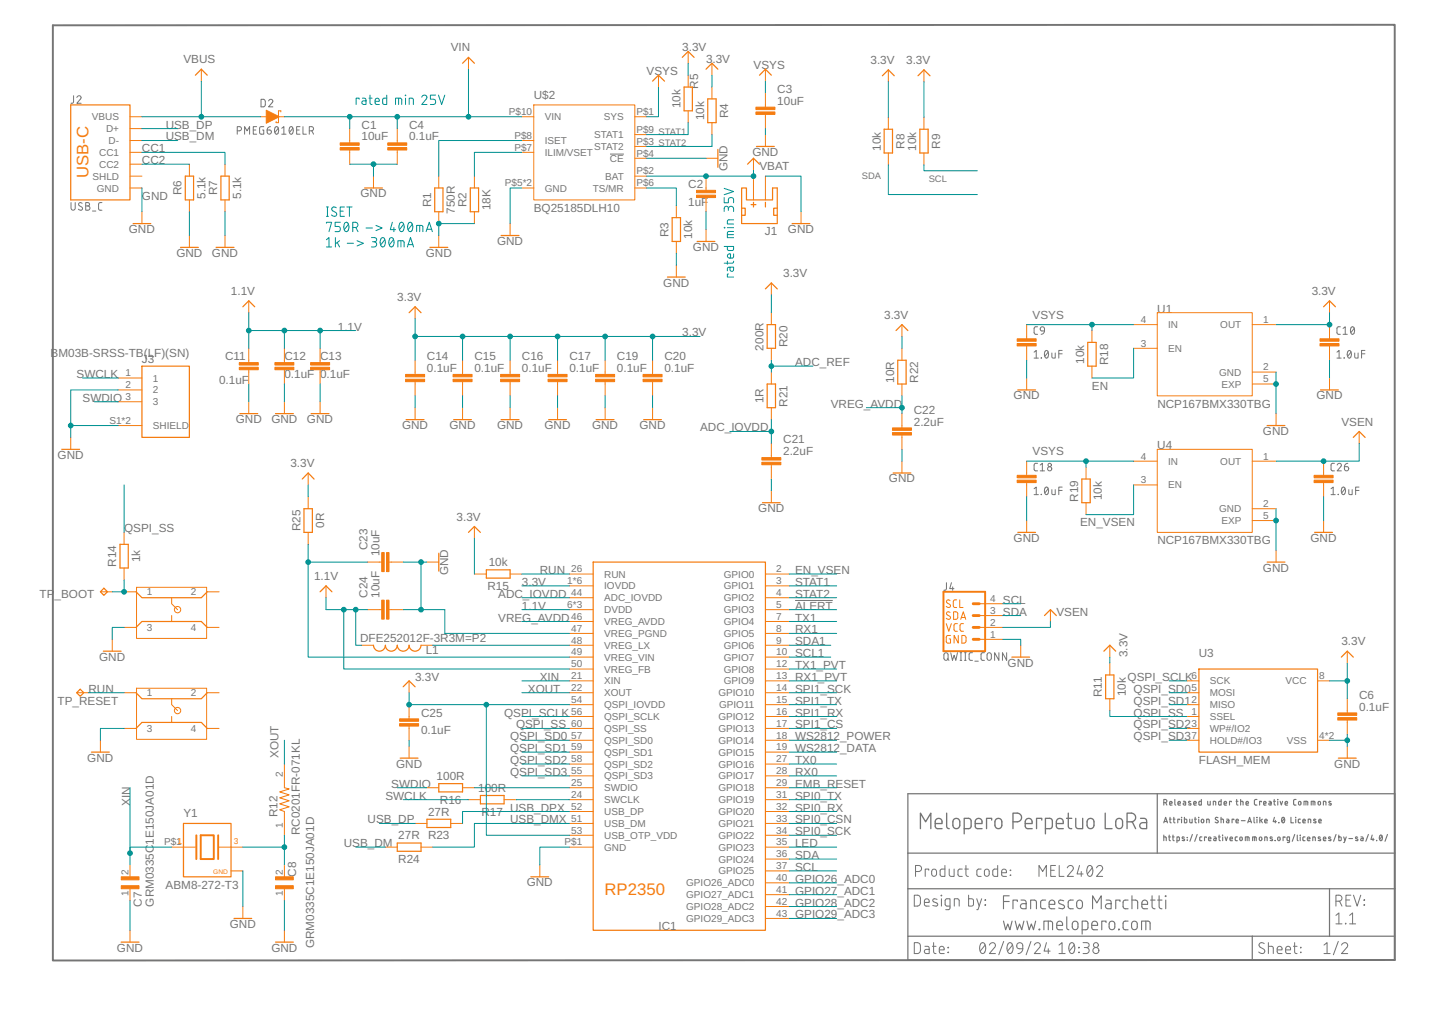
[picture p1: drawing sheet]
<svg xmlns="http://www.w3.org/2000/svg" width="297mm" height="210mm" viewBox="0 0 297 210" stroke-linecap="round" stroke-linejoin="round" font-family="sans-serif">
<defs><g id="words">
<g font-size="3.5" fill="#f57c10">
<text x="18.4" y="37" transform="rotate(-90 18.4 37)">USB-C</text>
<text x="125.4" y="185.6">RP2350</text>
</g>
<g font-size="2.4" fill="#757575">
<text x="93.5" y="10.7">VIN</text>
<text x="141.5" y="10.7">3.3V</text>
<text x="38.1" y="13.1">VBUS</text>
<text x="134.1" y="15.6">VSYS</text>
<text x="146.4" y="13.1">3.3V</text>
<text x="156.3" y="14.4">VSYS</text>
<text x="180.6" y="13.3">3.3V</text>
<text x="188" y="13.3">3.3V</text>
<text x="110.7" y="20.5">U$2</text>
<text x="141.2" y="22.5" transform="rotate(-90 141.2 22.5)">10k</text>
<text x="144.9" y="18.4" transform="rotate(-90 144.9 18.4)">R5</text>
<text x="161.2" y="19.3">C3</text>
<text x="161.2" y="21.7">10uF</text>
<text x="34.4" y="26.7">USB_DP</text>
<text x="34.4" y="29.1">USB_DM</text>
<text x="75" y="29.1">10uF</text>
<text x="75" y="26.7">C1</text>
<text x="84.9" y="29.1">0.1uF</text>
<text x="84.9" y="26.7">C4</text>
<text x="146.1" y="25" transform="rotate(-90 146.1 25)">10k</text>
<text x="151" y="24.5" transform="rotate(-90 151 24.5)">R4</text>
<text x="29.4" y="31.6">CC1</text>
<text x="29.4" y="34.1">CC2</text>
<text x="150.9" y="35.5" transform="rotate(-90 150.9 35.5)">GND</text>
<text x="156.1" y="32.3">GND</text>
<text x="157.5" y="35.3">VBAT</text>
<text x="182.7" y="31.2" transform="rotate(-90 182.7 31.2)">10k</text>
<text x="187.6" y="30.8" transform="rotate(-90 187.6 30.8)">R8</text>
<text x="190.1" y="31.2" transform="rotate(-90 190.1 31.2)">10k</text>
<text x="195" y="30.8" transform="rotate(-90 195 30.8)">R9</text>
<text x="29.4" y="41.5">GND</text>
<text x="37.7" y="40.5" transform="rotate(-90 37.7 40.5)">R6</text>
<text x="42.6" y="41.3" transform="rotate(-90 42.6 41.3)">5.1k</text>
<text x="45.1" y="40.5" transform="rotate(-90 45.1 40.5)">R7</text>
<text x="50" y="41.3" transform="rotate(-90 50 41.3)">5.1k</text>
<text x="74.8" y="41">GND</text>
<text x="142.8" y="39">C2</text>
<text x="89.4" y="43" transform="rotate(-90 89.4 43)">R1</text>
<text x="94.3" y="44.4" transform="rotate(-90 94.3 44.4)">750R</text>
<text x="96.8" y="43" transform="rotate(-90 96.8 43)">R2</text>
<text x="101.7" y="43.6" transform="rotate(-90 101.7 43.6)">18K</text>
<text x="110.7" y="43.9">BQ25185DLH10</text>
<text x="142.8" y="42.7">1uF</text>
<text x="26.7" y="48.3">GND</text>
<text x="36.6" y="53.3">GND</text>
<text x="44" y="53.3">GND</text>
<text x="88.3" y="53.3">GND</text>
<text x="103.1" y="50.8">GND</text>
<text x="138.7" y="49.2" transform="rotate(-90 138.7 49.2)">R3</text>
<text x="143.6" y="49.6" transform="rotate(-90 143.6 49.6)">10k</text>
<text x="143.7" y="52">GND</text>
<text x="158.7" y="48.8">J1</text>
<text x="163.4" y="48.3">GND</text>
<text x="137.6" y="59.4">GND</text>
<text x="162.5" y="57.5">3.3V</text>
<text x="47.9" y="61.2">1.1V</text>
<text x="82.4" y="62.4">3.3V</text>
<text x="240.1" y="64.9">U1</text>
<text x="272.1" y="61.2">3.3V</text>
<text x="70.1" y="68.6">1.1V</text>
<text x="141.5" y="69.8">3.3V</text>
<text x="183.4" y="66.1">3.3V</text>
<text x="214.2" y="66.1">VSYS</text>
<text x="10.5" y="74">BM03B-SRSS-TB(LF)(SN)</text>
<text x="29.4" y="75.2">J3</text>
<text x="46.7" y="74.7">C11</text>
<text x="59" y="74.7">C12</text>
<text x="66.4" y="74.7">C13</text>
<text x="88.6" y="77.2">0.1uF</text>
<text x="88.6" y="74.7">C14</text>
<text x="98.4" y="77.2">0.1uF</text>
<text x="98.4" y="74.7">C15</text>
<text x="108.3" y="77.2">0.1uF</text>
<text x="108.3" y="74.7">C16</text>
<text x="118.1" y="77.2">0.1uF</text>
<text x="118.1" y="74.7">C17</text>
<text x="128" y="77.2">0.1uF</text>
<text x="128" y="74.7">C19</text>
<text x="137.8" y="77.2">0.1uF</text>
<text x="137.8" y="74.7">C20</text>
<text x="158.4" y="72.7" transform="rotate(-90 158.4 72.7)">200R</text>
<text x="163.3" y="72" transform="rotate(-90 163.3 72)">R20</text>
<text x="164.9" y="75.9">ADC_REF</text>
<text x="224.9" y="75.5" transform="rotate(-90 224.9 75.5)">10k</text>
<text x="229.8" y="75.7" transform="rotate(-90 229.8 75.7)">R18</text>
<text x="15.9" y="78.4">SWCLK</text>
<text x="17.1" y="83.3">SWDIO</text>
<text x="45.5" y="79.6">0.1uF</text>
<text x="59" y="78.4">0.1uF 0.1uF</text>
<text x="158.4" y="83.7" transform="rotate(-90 158.4 83.7)">1R</text>
<text x="185.5" y="79.4" transform="rotate(-90 185.5 79.4)">10R</text>
<text x="190.4" y="79.4" transform="rotate(-90 190.4 79.4)">R22</text>
<text x="210.3" y="82.8">GND</text>
<text x="226.5" y="80.9">EN</text>
<text x="273.1" y="82.8">GND</text>
<text x="48.9" y="87.8">GND</text>
<text x="56.3" y="87.8">GND</text>
<text x="63.7" y="87.8">GND</text>
<text x="83.4" y="89">GND</text>
<text x="93.2" y="89">GND</text>
<text x="103.1" y="89">GND</text>
<text x="112.9" y="89">GND</text>
<text x="122.8" y="89">GND</text>
<text x="132.7" y="89">GND</text>
<text x="145.2" y="89.5">ADC_IOVDD</text>
<text x="163.3" y="84.3" transform="rotate(-90 163.3 84.3)">R21</text>
<text x="172.3" y="84.6">VREG_AVDD</text>
<text x="189.6" y="88.3">2.2uF</text>
<text x="189.6" y="85.8">C22</text>
<text x="240.1" y="84.6">NCP167BMX330TBG</text>
<text x="278.2" y="88.3">VSEN</text>
<text x="12" y="95.1">GND</text>
<text x="162.5" y="94.4">2.2uF</text>
<text x="162.5" y="92">C21</text>
<text x="214.2" y="94.4">VSYS</text>
<text x="240.1" y="93.2">U4</text>
<text x="262" y="90.2">GND</text>
<text x="60.2" y="96.9">3.3V</text>
<text x="184.4" y="100.1">GND</text>
<text x="94.7" y="108">3.3V</text>
<text x="157.3" y="106.2">GND</text>
<text x="223.7" y="104" transform="rotate(-90 223.7 104)">R19</text>
<text x="228.6" y="103.8" transform="rotate(-90 228.6 103.8)">10k</text>
<text x="25.7" y="110.4">QSPI_SS</text>
<text x="62.3" y="110.2" transform="rotate(-90 62.3 110.2)">R25</text>
<text x="67.2" y="109.5" transform="rotate(-90 67.2 109.5)">0R</text>
<text x="210.3" y="112.4">GND</text>
<text x="224" y="109.2">EN_VSEN</text>
<text x="240.1" y="112.9">NCP167BMX330TBG</text>
<text x="271.8" y="112.4">GND</text>
<text x="24.1" y="117.6" transform="rotate(-90 24.1 117.6)">R14</text>
<text x="29.1" y="116.6" transform="rotate(-90 29.1 116.6)">1k</text>
<text x="76.2" y="114.1" transform="rotate(-90 76.2 114.1)">C23</text>
<text x="78.7" y="115.4" transform="rotate(-90 78.7 115.4)">10uF</text>
<text x="93" y="119.3" transform="rotate(-90 93 119.3)">GND</text>
<text x="101.4" y="117.5">10k</text>
<text x="112" y="119.1">RUN</text>
<text x="164.9" y="119.1">EN_VSEN</text>
<text x="262" y="118.6">GND</text>
<text x="8.2" y="124">TP_BOOT</text>
<text x="65.2" y="120.3">1.1V</text>
<text x="76.2" y="124" transform="rotate(-90 76.2 124)">C24</text>
<text x="78.7" y="124" transform="rotate(-90 78.7 124)">10uF</text>
<text x="101.1" y="122.4">R15</text>
<text x="103.3" y="124">ADC_IOVDD</text>
<text x="108.3" y="121.5">3.3V</text>
<text x="164.9" y="124">STAT2</text>
<text x="164.9" y="121.5">STAT1</text>
<text x="208" y="125.2">SCL</text>
<text x="103.3" y="128.9">VREG_AVDD</text>
<text x="108.3" y="126.4">1.1V</text>
<text x="164.9" y="126.4">ALERT</text>
<text x="164.9" y="128.9">TX1</text>
<text x="164.9" y="131.4">RX1</text>
<text x="208" y="127.7">SDA</text>
<text x="219.1" y="127.7">VSEN</text>
<text x="20.6" y="137">GND</text>
<text x="74.7" y="133.1">DFE252012F-3R3M=P2</text>
<text x="88.3" y="135.5">L1</text>
<text x="164.9" y="133.8">SDA1</text>
<text x="164.9" y="136.3">SCL1</text>
<text x="233.9" y="136.3" transform="rotate(-90 233.9 136.3)">3.3V</text>
<text x="248.7" y="136.3">U3</text>
<text x="278.2" y="133.8">3.3V</text>
<text x="18.4" y="143.7">RUN</text>
<text x="86.1" y="141.2">3.3V</text>
<text x="109.5" y="143.7">XOUT</text>
<text x="112" y="141.2">XIN</text>
<text x="164.9" y="143.7">SPI1_SCK</text>
<text x="164.9" y="138.8">TX1_PVT</text>
<text x="164.9" y="141.2">RX1_PVT</text>
<text x="209" y="138.3">GND</text>
<text x="233.9" y="141.2">QSPI_SCLK</text>
<text x="235.1" y="143.7">QSPI_SD0</text>
<text x="11.9" y="146.2">TP_RESET</text>
<text x="87.3" y="148.6">C25</text>
<text x="104.6" y="148.6">QSPI_SCLK</text>
<text x="164.9" y="146.2">SPI1_TX</text>
<text x="164.9" y="148.6">SPI1_RX</text>
<text x="228.6" y="144.6" transform="rotate(-90 228.6 144.6)">R11</text>
<text x="233.5" y="144.4" transform="rotate(-90 233.5 144.4)">10k</text>
<text x="235.1" y="148.6">QSPI_SS</text>
<text x="235.1" y="146.2">QSPI_SD1</text>
<text x="281.9" y="144.9">C6</text>
<text x="281.9" y="147.4">0.1uF</text>
<text x="87.3" y="152.3">0.1uF</text>
<text x="105.8" y="153.5">QSPI_SD0</text>
<text x="107" y="151.1">QSPI_SS</text>
<text x="164.9" y="151.1">SPI1_CS</text>
<text x="164.9" y="153.5">WS2812_POWER</text>
<text x="235.1" y="151.1">QSPI_SD2</text>
<text x="235.1" y="153.5">QSPI_SD3</text>
<text x="18.1" y="158">GND</text>
<text x="57.8" y="157.2" transform="rotate(-90 57.8 157.2)">XOUT</text>
<text x="82.2" y="159.2">GND</text>
<text x="90.6" y="161.8">100R</text>
<text x="105.8" y="156">QSPI_SD1</text>
<text x="105.8" y="158.5">QSPI_SD2</text>
<text x="105.8" y="160.9">QSPI_SD3</text>
<text x="164.9" y="158.5">TX0</text>
<text x="164.9" y="160.9">RX0</text>
<text x="164.9" y="156">WS2812_DATA</text>
<text x="248.7" y="158.5">FLASH_MEM</text>
<text x="276.8" y="159.2">GND</text>
<text x="27" y="167.1" transform="rotate(-90 27 167.1)">XIN</text>
<text x="79.9" y="165.9">SWCLK</text>
<text x="81.2" y="163.4">SWDIO</text>
<text x="91.2" y="166.7">R16</text>
<text x="99.2" y="164.3">100R</text>
<text x="164.9" y="165.9">SPI0_TX</text>
<text x="164.9" y="163.4">EMB_RESET</text>
<text x="38.1" y="169.5">Y1</text>
<text x="57.5" y="169.6" transform="rotate(-90 57.5 169.6)">R12</text>
<text x="62.2" y="173.2" transform="rotate(-90 62.2 173.2)">RC0201FR-071KL</text>
<text x="76.2" y="170.8">USB_DP</text>
<text x="88.8" y="169.2">27R</text>
<text x="99.9" y="169.2">R17</text>
<text x="105.8" y="168.3">USB_DPX</text>
<text x="105.8" y="170.8">USB_DMX</text>
<text x="164.9" y="168.3">SPI0_RX</text>
<text x="164.9" y="170.8">SPI0_CSN</text>
<text x="164.9" y="173.2">SPI0_SCK</text>
<text x="71.3" y="175.7">USB_DM</text>
<text x="82.6" y="174.1">27R R23</text>
<text x="82.6" y="179">R24</text>
<text x="164.9" y="178.2">SDA</text>
<text x="164.9" y="175.7">LED</text>
<text x="34.3" y="184.3">ABM8-272-T3</text>
<text x="61.5" y="181.9" transform="rotate(-90 61.5 181.9)">C8</text>
<text x="109.3" y="183.8">GND</text>
<text x="164.9" y="183.1">GPIO26_ADC0</text>
<text x="164.9" y="185.6">GPIO27_ADC1</text>
<text x="164.9" y="180.6">SCL</text>
<text x="29.4" y="188" transform="rotate(-90 29.4 188)">C7</text>
<text x="31.9" y="188" transform="rotate(-90 31.9 188)">GRM0335C1E150JA01D</text>
<text x="164.9" y="188">GPIO28_ADC2</text>
<text x="164.9" y="190.5">GPIO29_ADC3</text>
<text x="24.3" y="197.4">GND</text>
<text x="47.7" y="192.5">GND</text>
<text x="56.3" y="197.4">GND</text>
<text x="65.2" y="196.7" transform="rotate(-90 65.2 196.7)">GRM0335C1E150JA01D</text>
<text x="136.6" y="193">IC1</text>
</g>
<g font-size="2.1" fill="#757575">
<text x="105.5" y="23.9">P$10</text>
<text x="132" y="23.9">P$1</text>
<text x="19.1" y="25">VBUS</text>
<text x="22" y="27.4">D+</text>
<text x="22.5" y="29.9">D-</text>
<text x="106.7" y="28.8">P$8</text>
<text x="113" y="29.9">ISET</text>
<text x="113" y="25">VIN</text>
<text x="123.3" y="28.7">STAT1</text>
<text x="125.3" y="25">SYS</text>
<text x="132" y="27.6">P$9 STAT1</text>
<text x="20.6" y="32.3">CC1</text>
<text x="20.6" y="34.8">CC2</text>
<text x="106.7" y="31.3">P$7</text>
<text x="113" y="32.3">ILIM/VSET</text>
<text x="123.3" y="31.1">STAT2</text>
<text x="126.5" y="33.6">CE</text>
<text x="132" y="30">P$3 STAT2</text>
<text x="132" y="32.5">P$4</text>
<text x="19.2" y="37.3">SHLD</text>
<text x="20.1" y="39.7">GND</text>
<text x="104.7" y="38.6">P$5*2</text>
<text x="113" y="39.7">GND</text>
<text x="122.9" y="39.7">TS/MR</text>
<text x="125.5" y="37.3">BAT</text>
<text x="132" y="36.2">P$2</text>
<text x="132" y="38.6">P$6</text>
<text x="236.6" y="67">4</text>
<text x="236.6" y="71.9">3</text>
<text x="242.3" y="68.1">IN</text>
<text x="253.1" y="68.1">OUT</text>
<text x="262" y="67">1</text>
<text x="242.3" y="73">EN</text>
<text x="252.9" y="77.9">GND</text>
<text x="262" y="76.8">2</text>
<text x="26" y="78.1">1</text>
<text x="26" y="80.5">2</text>
<text x="26" y="83">3</text>
<text x="31.7" y="79.1">1</text>
<text x="31.7" y="81.6">2</text>
<text x="253.3" y="80.4">EXP</text>
<text x="262" y="79.3">5</text>
<text x="22.7" y="87.9">S1*2</text>
<text x="31.7" y="84.1">3</text>
<text x="31.7" y="89">SHIELD</text>
<text x="236.6" y="95.3">4</text>
<text x="262" y="95.3">1</text>
<text x="236.6" y="100.2">3</text>
<text x="242.3" y="96.4">IN</text>
<text x="242.3" y="101.3">EN</text>
<text x="253.1" y="96.4">OUT</text>
<text x="252.9" y="106.2">GND</text>
<text x="262" y="105.2">2</text>
<text x="262" y="107.6">5</text>
<text x="253.3" y="108.7">EXP</text>
<text x="118.5" y="118.7">26</text>
<text x="125.3" y="119.8">RUN</text>
<text x="150.1" y="119.8">GPIO0</text>
<text x="161" y="118.7">2</text>
<text x="30.5" y="123.5">1</text>
<text x="39.6" y="123.5">2</text>
<text x="117.7" y="121.2">1*6</text>
<text x="118.5" y="123.6">44</text>
<text x="125.3" y="124.7">ADC_IOVDD</text>
<text x="125.3" y="122.3">IOVDD</text>
<text x="150.1" y="122.3">GPIO1</text>
<text x="150.1" y="124.7">GPIO2</text>
<text x="161" y="121.2">3</text>
<text x="161" y="123.6">4</text>
<text x="205.4" y="124.9">4</text>
<text x="30.5" y="130.9">3</text>
<text x="39.6" y="130.9">4</text>
<text x="117.7" y="126.1">6*3</text>
<text x="118.5" y="128.6">46</text>
<text x="118.5" y="131">47</text>
<text x="125.3" y="127.2">DVDD</text>
<text x="125.3" y="129.6">VREG_AVDD</text>
<text x="150.1" y="127.2">GPIO3</text>
<text x="150.1" y="129.7">GPIO4</text>
<text x="161" y="126.1">5</text>
<text x="161" y="128.6">7</text>
<text x="161" y="131">8</text>
<text x="205.4" y="129.8">2</text>
<text x="205.4" y="127.3">3</text>
<text x="118.5" y="133.5">48</text>
<text x="118.5" y="136">49</text>
<text x="125.3" y="132.1">VREG_PGND</text>
<text x="125.3" y="134.6">VREG_LX</text>
<text x="125.3" y="137">VREG_VIN</text>
<text x="150.1" y="132.1">GPIO5</text>
<text x="150.1" y="134.6">GPIO6</text>
<text x="150.1" y="137">GPIO7</text>
<text x="161" y="133.5">9</text>
<text x="161" y="136">10</text>
<text x="205.4" y="132.3">1</text>
<text x="118.5" y="140.9">21</text>
<text x="118.5" y="143.3">22</text>
<text x="118.5" y="138.4">50</text>
<text x="125.3" y="142">XIN</text>
<text x="125.3" y="139.5">VREG_FB</text>
<text x="150.1" y="139.5">GPIO8</text>
<text x="150.1" y="142">GPIO9</text>
<text x="161" y="138.4">12</text>
<text x="161" y="140.9">13</text>
<text x="161" y="143.3">14</text>
<text x="247.2" y="140.9">6</text>
<text x="247.2" y="143.3">5</text>
<text x="250.9" y="142">SCK</text>
<text x="266.7" y="142">VCC</text>
<text x="273.7" y="140.9">8</text>
<text x="30.5" y="144.4">1</text>
<text x="39.6" y="144.4">2</text>
<text x="118.5" y="148.3">56</text>
<text x="118.5" y="145.8">54</text>
<text x="125.3" y="149.4">QSPI_SCLK</text>
<text x="125.3" y="144.4">XOUT</text>
<text x="125.3" y="146.9">QSPI_IOVDD</text>
<text x="149" y="144.4">GPIO10</text>
<text x="149" y="149.4">GPIO12</text>
<text x="149.2" y="146.9">GPIO11</text>
<text x="161" y="145.8">15</text>
<text x="161" y="148.3">16</text>
<text x="247.2" y="145.8">2</text>
<text x="247.2" y="148.3">1</text>
<text x="250.9" y="144.4">MOSI</text>
<text x="250.9" y="146.9">MISO</text>
<text x="250.9" y="149.4">SSEL</text>
<text x="30.5" y="151.8">3</text>
<text x="39.6" y="151.8">4</text>
<text x="118.5" y="150.7">60</text>
<text x="118.5" y="153.2">57</text>
<text x="118.5" y="155.7">59</text>
<text x="125.3" y="151.8">QSPI_SS</text>
<text x="125.3" y="154.3">QSPI_SD0</text>
<text x="149" y="151.8">GPIO13</text>
<text x="149" y="154.3">GPIO14</text>
<text x="161" y="150.7">17</text>
<text x="161" y="153.2">18</text>
<text x="161" y="155.7">19</text>
<text x="247.2" y="150.7">3</text>
<text x="247.2" y="153.2">7</text>
<text x="250.9" y="151.8">WP#/IO2</text>
<text x="250.9" y="154.3">HOLD#/IO3</text>
<text x="266.9" y="154.3">VSS</text>
<text x="273.7" y="153.2">4*2</text>
<text x="58.7" y="161.1" transform="rotate(-90 58.7 161.1)">2</text>
<text x="118.5" y="158.1">58</text>
<text x="118.5" y="160.6">55</text>
<text x="125.3" y="156.7">QSPI_SD1</text>
<text x="125.3" y="159.2">QSPI_SD2</text>
<text x="125.3" y="161.7">QSPI_SD3</text>
<text x="149" y="156.7">GPIO15</text>
<text x="149" y="159.2">GPIO16</text>
<text x="149" y="161.7">GPIO17</text>
<text x="161" y="158.1">27</text>
<text x="161" y="160.6">28</text>
<text x="118.5" y="165.5">24</text>
<text x="118.5" y="163.1">25</text>
<text x="118.5" y="168">52</text>
<text x="125.3" y="166.6">SWCLK</text>
<text x="125.3" y="164.1">SWDIO</text>
<text x="149" y="164.1">GPIO18</text>
<text x="149" y="166.6">GPIO19</text>
<text x="161" y="163.1">29</text>
<text x="161" y="165.5">31</text>
<text x="161" y="168">32</text>
<text x="58.7" y="171.8" transform="rotate(-90 58.7 171.8)">1</text>
<text x="118.5" y="170.4">51</text>
<text x="118.5" y="172.9">53</text>
<text x="125.3" y="169.1">USB_DP</text>
<text x="125.3" y="171.5">USB_DM</text>
<text x="125.3" y="174">USB_OTP_VDD</text>
<text x="149" y="169.1">GPIO20</text>
<text x="149" y="171.5">GPIO21</text>
<text x="149" y="174">GPIO22</text>
<text x="161" y="170.4">33</text>
<text x="161" y="172.9">34</text>
<text x="34" y="175.4">P$1</text>
<text x="117.1" y="175.4">P$1</text>
<text x="125.3" y="176.5">GND</text>
<text x="149" y="176.5">GPIO23</text>
<text x="149" y="178.9">GPIO24</text>
<text x="161" y="175.4">35</text>
<text x="161" y="177.8">36</text>
<text x="26.6" y="185.8" transform="rotate(-90 26.6 185.8)">1</text>
<text x="26.6" y="181.5" transform="rotate(-90 26.6 181.5)">2</text>
<text x="58.7" y="185.8" transform="rotate(-90 58.7 185.8)">1</text>
<text x="58.7" y="181.5" transform="rotate(-90 58.7 181.5)">2</text>
<text x="142.3" y="183.8">GPIO26_ADC0</text>
<text x="149" y="181.4">GPIO25</text>
<text x="161" y="180.3">37</text>
<text x="161" y="182.8">40</text>
<text x="161" y="185.2">41</text>
<text x="142.3" y="186.3">GPIO27_ADC1</text>
<text x="142.3" y="188.8">GPIO28_ADC2</text>
<text x="142.3" y="191.2">GPIO29_ADC3</text>
<text x="161" y="187.7">42</text>
<text x="161" y="190.1">43</text>
</g>
<g font-size="1.9" fill="#757575">
<text x="178.8" y="37.1">SDA</text>
<text x="192.6" y="37.8">SCL</text>
</g>
<g font-size="1.7" fill="#f57c10">
<text x="36.8" y="175.1">1</text>
<text x="48.5" y="175.1">3</text>
</g>
<text font-size="1.4" fill="#f57c10" x="44.2" y="181.3">GND</text>
</g></defs>
<g fill="none" stroke="#757575" stroke-width=".21">
<path d="M15.3 19.9l-.1 1.3-.5 .2M15.9 20.2a.43 .43 0 0 1 .6-.3 .43 .43 0 0 1 .2 .7l-.8 .8h.9M49.2 27.1h.5a.43 .43 0 0 0 .4-.4 .43 .43 0 0 0-.4-.4h-.5v1.5M50.7 27.8v-1.5l.5 .8 .6-.8v1.5M52.5 27h.6M53.2 26.3h-.7v1.5h.7M54.1 20.6h.7l.2 .3v.8l-.2 .4-.7 .1zM54.7 26.3h-.6l-.2 .2-.1 1 .3 .3h.6v-.8h-.2M55.4 27h.5a.44 .44 0 0 1 .4 .5 .44 .44 0 0 1-.5 .3 .44 .44 0 0 1-.4-.4zM55.7 20.9a.43 .43 0 0 1 .6-.3 .43 .43 0 0 1 .2 .7l-.8 .9h.9M56.1 26.3l-.6 .2-.1 .5M57.1 26.4l.3-.1a.91 .91 0 0 1 0 1.5 .99 .99 0 0 1-.3-1.4z"/>
<path d="M57.7 26.6l-.7 .9M58.4 26.6l.5-.3v1.5M58.4 27.8h.9M60.2 26.4l.2-.1a.94 .94 0 0 1 0 1.5 .97 .97 0 0 1-.2-1.4zM60.7 26.6l-.7 .9M61.5 27h.6M62.2 26.3h-.7v1.5h.7M62.8 26.3v1.5h.7M64.2 27.1h.4a.43 .43 0 0 0 .4-.4 .43 .43 0 0 0-.4-.4h-.4v1.5M64.7 27.1l.3 .7M126.5 32h2.9M14.7 42v1.2a.43 .43 0 0 0 .5 .4 .43 .43 0 0 0 .4-.4v-1.2"/>
<path d="M17 42.2l-.4-.2-.3 .4 .1 .2 .6 .4a.43 .43 0 0 1-.2 .6 .43 .43 0 0 1-.5-.2M17.8 42h.4a.35 .35 0 0 1 .4 .4 .35 .35 0 0 1-.4 .3 .44 .44 0 0 1 .5 .5 .44 .44 0 0 1-.5 .4h-.4zM17.8 42.7h.4M19.2 43.8h.7M21.1 42l-.6 .1-.1 1.1 .3 .4h.4M214.5 73l.4-.3v1.6M214.5 74.3h.9M215.2 67.8h-.5l-.2 .3v1l.2 .2h.5M215.9 67.9l.3-.1 .3 .1 .2 .7-.8-.1-.1-.3zM216 74.2v.1zM216.7 68.6l-.3 .6-.4 .1M216.8 72.8l.3-.1a.93 .93 0 0 1 0 1.6 1.01 1.01 0 0 1-.3-1.5z"/>
<path d="M217.4 73l-.7 .9M218.2 73.2v.9l.2 .2h.5v-1.1M219.6 73.4h.7M220.3 72.7h-.7v1.6M277.3 73l.5-.3v1.6M277.3 74.3h.9M278 67.8h-.5l-.2 .3v1l.2 .2h.5M278.6 68.1l.4-.3v1.5M278.6 69.3h.9M278.8 74.2l.1 .1zM279.7 72.8l.2-.1a.93 .93 0 0 1 0 1.6 1.01 1.01 0 0 1-.2-1.5zM280.2 73l-.7 .9"/>
<path d="M280.3 67.9l.2-.1a.91 .91 0 0 1 0 1.5 .97 .97 0 0 1-.2-1.4zM280.9 68.1l-.7 .9M281 73.2v.9l.3 .2h.4v-1.1M282.4 73.4h.7M283.1 72.7h-.7v1.6M215.2 96.1h-.5l-.2 .4 .1 1.1 .6 .1M215.8 96.5l.4-.4v1.6M215.8 97.7h.9M276.8 96.1h-.5l-.2 .4v1l.2 .1 .5 .1M277.4 96.5a.43 .43 0 0 1 .6-.4 .43 .43 0 0 1 .1 .7l-.7 .9h.8M278.9 96.8h.5a.44 .44 0 0 1 .4 .5 .44 .44 0 0 1-.5 .4 .44 .44 0 0 1-.4-.5zM279.6 96.1l-.4 .1-.3 .6"/>
<path d="M214.5 101.4l.4-.4v1.6M214.5 102.6h.9M216 102.5v.1zM216.8 101.1l.3-.1a.91 .91 0 0 1 0 1.6 .97 .97 0 0 1-.3-1.5zM217.4 101.4l-.7 .9M218.2 101.6v.8l.2 .2h.5v-1M219.6 101.7h.7M220.3 101h-.7v1.6M276.1 101.4l.4-.4v1.6M276.1 102.6h.9M277.6 102.5v.1zM278.4 101.1l.3-.1a.91 .91 0 0 1 0 1.6 .97 .97 0 0 1-.3-1.5z"/>
<path d="M279 101.4l-.7 .9M279.8 101.6v.8l.2 .2h.5v-1M281.2 101.7h.7M281.9 101h-.7v1.6M164.9 124.5h7.8M195.9 135.5l.3-.1 .3 .1 .2 1a.43 .43 0 0 1-.5 .5 .43 .43 0 0 1-.4-.5zM196.3 120.9v1.3l-.2 .2h-.3M196.5 136.6l.3 .4M197.2 135.4l.4 1.6 .3-1.1 .4 1.1 .3-1.6M197.4 120.9l-.4 1.2h.9M197.6 121.7v.7M199.2 137h.3"/>
<path d="M199.2 135.4h.3M199.3 135.4v1.6M200.1 137h.3M200.1 135.4h.3M200.2 135.4v1.6M201.7 135.4h-.5l-.2 .3 .1 1.2 .6 .1M202.2 137.1h.7M204.2 135.4h-.5l-.2 .2v1l.1 .3 .6 .1M204.9 135.5l.3-.1 .3 .1 .1 1a.44 .44 0 0 1-.4 .5 .44 .44 0 0 1-.5-.5zM207.2 135.4v1.6l-.9-1.6v1.6M208.8 135.4v1.6l-.9-1.6v1.6M196 179.5v2.3l-.8-.1-.2-.2v-1l.4-.2h.6"/>
<path d="M200.4 179.5v1.9l.2 .3 .3 .1M206.9 179.5v2.3l-.7-.1-.3-.3 .1-.9 .3-.2h.6M218.9 179.5h-.9v2.3h.9M219.7 179.5v2.3h1M223.9 179.5l-.5 1.8h1.3M225.7 179.7l.2-.2a.94 .94 0 0 1 .8 1.4l-.1 .3a.55 .55 0 0 1-.5 .6 .55 .55 0 0 1-.6-.6l-.1-.8zM189.7 185.7h.8l.4 .4v1.4l-.4 .4h-.8zM189.7 195.5a1.14 1.14 0 0 1 1.1 .3l.1 .4-.1 1.3-.3 .3h-.8zM189.9 180.8h.6a.62 .62 0 0 0 .7-.7 .62 .62 0 0 0-.7-.6h-.6v2.3M191.7 187.2h1a.52 .52 0 0 0-.3-.8 .52 .52 0 0 0-.7 .5l.2 .9 .8 .1M191.9 196.3h.6l.2 .2v1.3h-.5a.43 .43 0 0 1-.5-.5 .43 .43 0 0 1 .5-.4h.5M192.7 180.5v-.2h-.8v1.5"/>
<path d="M193.4 180.4l.3-.1h.3a.87 .87 0 0 1-.2 1.5l-.3-.1-.2-.3zM193.4 196.3h.8M193.7 195.5v1.9l.2 .4h.3M194.4 186.5h-.7l-.2 .3 .9 .6 .1 .4-.3 .1-.7-.1M194.8 197h1.1a.53 .53 0 0 0-.4-.7 .53 .53 0 0 0-.7 .5l.1 .9 1 .1M195.2 185.7l.1 .1zM195.3 186.4v1.5M196.6 197.5l.2 .1zM196.6 196.5l.2 .1zM196.9 180.3v1.1l.4 .4h.6v-1.5M197.1 187.9h-.7l-.3-.2-.1-.9 .3-.3 .8-.1v1.9l-.3 .4h-.6M198 187.9v-1.5h.6l.2 .1 .2 .3v1.1"/>
<path d="M199.6 180.3h-.5l-.3 .2-.1 .9 .2 .3 .7 .1M200.1 180.3h.8M200.9 185.7v2.2h.8l.2-.2v-1.1l-.4-.2h-.6M202.6 186.4l.5 1.5M203.5 195.7l.1-.1a.94 .94 0 0 1 .8 1.3v.3a.55 .55 0 0 1-.6 .6 .55 .55 0 0 1-.5-.6l-.1-.8zM203.5 180.3h-.5l-.3 .2-.1 .9 .3 .3 .6 .1M203.6 186.4l-.7 2.3h-.3M204.3 180.4l.5-.1a.87 .87 0 0 1 .1 1.4l-.3 .1-.4-.4zM204.3 187.6l.1 .1zM204.3 186.6l.1 .1zM204.3 196l-1 1.3M205.2 196a.62 .62 0 0 1 .9-.5 .62 .62 0 0 1 .2 1l-1.1 1.3h1.3"/>
<path d="M207.8 181h1a.52 .52 0 0 0-.4-.7 .52 .52 0 0 0-.6 .5l.1 .9 .9 .1M208.2 195.3l-1 2.7M209.2 195.7l.1-.1a.94 .94 0 0 1 .8 1.3v.3a.55 .55 0 0 1-.6 .6 .55 .55 0 0 1-.5-.6l-.1-.8zM209.5 181.5l.2 .1zM209.5 180.4l.2 .2zM210 196l-1 1.3M211 195.8a.64 .64 0 0 1 .7-.2 .64 .64 0 0 1 .5 .6v.6h-.8a.63 .63 0 0 1-.4-1zM212.2 196.8l-.3 .7-.7 .3M213.8 195.3l-.9 2.7M214.5 196a.63 .63 0 0 1 .9-.5 .63 .63 0 0 1 .2 1l-1.1 1.3h1.3M215.5 181.8v-2.3l.8 1.3 .7-1.3v2.3M217.1 195.5l-.5 1.8h1.2"/>
<path d="M217.4 196.8v1M218 180.5h.7M219.7 196l.6-.5v2.3M219.7 197.8h1.2M221.4 180a.63 .63 0 0 1 .9-.5 .63 .63 0 0 1 .2 1l-1.1 1.3h1.3M222 195.7l.3-.2a1.38 1.38 0 0 1 .5 2l-.3 .2a.94 .94 0 0 1-.8-1.3zM222.8 196l-1 1.3M223.8 197.5l.1 .1zM223.8 196.5l.1 .1zM224.3 180.8v1M224.7 195.5h.7a.51 .51 0 0 1 .5 .5 .51 .51 0 0 1-.5 .5h-.5M225.3 196.5a.62 .62 0 0 1 .6 .7 .62 .62 0 0 1-.6 .6h-.6"/>
<path d="M226.6 180l-1 1.3M227.5 180a.63 .63 0 0 1 .8-.5 .63 .63 0 0 1 .2 1l-1 1.3h1.2M262.2 195.7a.57 .57 0 0 0-.8-.1 .57 .57 0 0 0 0 .9l.7 .3a.56 .56 0 0 1 .1 .9 .56 .56 0 0 1-.9-.1l-.2-.1M263.1 196.3l.9 .1 .1 1.4M263.1 195.5v2.3M264.9 197h1a.53 .53 0 0 0-.3-.7 .53 .53 0 0 0-.7 .5l.1 .9 .9 .1M266.7 197h1a.53 .53 0 0 0-.4-.7 .53 .53 0 0 0-.6 .5l.1 .9 .9 .1M268.3 196.3h.7M268.5 195.5l.1 2 .4 .3M269.8 197.5l.1 .1zM269.8 196.5l.1 .1zM274.6 196l.7-.5v2.3"/>
<path d="M274.6 197.8h1.3M277.1 186.9h.6a.62 .62 0 0 0 .7-.6 .62 .62 0 0 0-.7-.6h-.6v2.2M277.1 189.9l.6-.5v2.2M277.1 191.6h1.3M277.6 195.3l-1 2.7M277.9 186.9l.5 1M278.3 196a.63 .63 0 0 1 .9-.5 .63 .63 0 0 1 .2 1l-1.1 1.3h1.2M279.1 191.5l.1 .1zM279.2 186.7h.8M280 189.9l.6-.5v2.2M280 191.6h1.2M280.2 185.7h-1v2.2h1"/>
<path d="M280.8 185.7l.7 2.2 .8-2.2M282.9 187.6l.2 .1zM282.9 186.6l.2 .1z"/>
<circle cx="217.7" cy="96.4" r=".35"/>
<circle cx="217.7" cy="97.2" r=".43"/>
<circle cx="227.3" cy="197.1" r=".63"/>
<circle cx="227.3" cy="196" r=".5"/>
</g>
<g fill="none" stroke="#757575" stroke-width=".28">
<path d="M190.9 171.9v-3.2l1.1 1.8 1.1-1.8v3.2M194 170.8h1.4a.74 .74 0 0 0-.5-1 .74 .74 0 0 0-.9 .7v1l.2 .3 1.2 .1M196.4 168.7v2.8l.2 .3 .3 .1M197.8 170a.73 .73 0 0 1 .8-.2 .73 .73 0 0 1 .5 .7v.7a.72 .72 0 0 1-.7 .7 .72 .72 0 0 1-.7-.7zM200 171.9h1.1l.2-.2 .1-1.4a.54 .54 0 0 0-.5-.6h-.9v3.3M202.3 170.8h1.4a.74 .74 0 0 0-.5-1 .74 .74 0 0 0-.9 .7v1l.2 .3 1.2 .1M205.7 170.1v-.4h-1.1v2.2M206.7 169.9l.4-.2 .4 .2a1.48 1.48 0 0 1 0 1.8l-.4 .2-.4-.2-.3-.5a1.25 1.25 0 0 1 .3-1.3zM210.1 170.5a1.56 1.56 0 0 0 1.6-.4 .89 .89 0 0 0 .1-.9 .89 .89 0 0 0-.8-.5h-.9v3.2M212.7 170.8h1.4a.75 .75 0 0 0-.5-1 .75 .75 0 0 0-.9 .7v.8l.2 .5 1.2 .1M216.1 170.1v-.4h-1.1v2.2M216.9 171.9h1l.3-.2 .1-1.4a.54 .54 0 0 0-.6-.6h-.8v3.3"/>
<path d="M219.1 170.8h1.5a.75 .75 0 0 0-.5-1 .75 .75 0 0 0-1 .7v.8l.3 .5 1.2 .1M221.2 169.7h1.1M221.6 168.7v2.8l.2 .3 .5 .1M223.1 169.7l.1 1.8 .5 .4h.9v-2.2M225.8 169.9l.4-.2 .4 .2a1.48 1.48 0 0 1 0 1.8l-.4 .2-.4-.2-.3-.5a1.25 1.25 0 0 1 .3-1.3zM229.3 168.7v3.2h1.4M231.6 170a.72 .72 0 0 1 .8-.2 .72 .72 0 0 1 .5 .7v.7a.71 .71 0 0 1-.8 .7 .71 .71 0 0 1-.7-.7zM233.8 170.5a1.56 1.56 0 0 0 1.6-.4 .89 .89 0 0 0 .1-.9 .89 .89 0 0 0-.8-.5h-.9v3.2M234.9 170.5l.7 1.4M236.6 169.7l.9 .1 .2 .1 .1 .4v1.6h-.8a.62 .62 0 0 1-.6-.7 .62 .62 0 0 1 .6-.6h.8"/>
</g>
<path d="M11 5.2l278.3-.1v194l-278.3 .1z" fill="none" stroke="#757575" stroke-width=".4"/>
<path d="M188.3 177h101M240.1 164.6v12.4M188.3 184.3h101M188.3 194.2v-29.6h101v29.6M259.8 194.2h-71.5v4.9h101v-4.9h-13.5M259.8 194.2v4.9M259.8 194.2h16M275.8 184.3v9.9" fill="none" stroke="#757575" stroke-width=".25"/>
<g fill="none" stroke="#757575" stroke-width=".23">
<path d="M241.4 173.6l.5 .1v.7M241.4 173.2v1.2M241.4 170.7l.4-1.2 .4 1.2M241.4 166.5l.6-.2v-.4l-.6-.1v1.2M241.5 170.4h.6M241.8 166.5l.2 .5M242.4 173.6h.4M242.5 173.2v1l.3 .2M242.6 169.9h.4M242.6 166.6h.5a.27 .27 0 0 0-.2-.4 .27 .27 0 0 0-.3 .3l.1 .5h.4M242.7 169.5v1.1l.3 .1M243.2 173.6h.4"/>
<path d="M243.3 173.2v1l.3 .2M243.4 169.9h.3M243.5 169.5v1.1l.2 .1M243.7 165.8v1l.2 .2M244.1 174.4l.5-.1v-.7h-.5v1.2M244.3 166.6h.6a.27 .27 0 0 0-.2-.4 .27 .27 0 0 0-.4 .3l.2 .5h.4M244.7 170v-.1h-.4v.8M245.1 169.6h.1M245.1 169.9v.8M245.5 166.2h.2l.2 .2v.6l-.4-.1-.1-.1 .1-.2 .4-.1M245.7 173.7l-.3-.1-.2 .2 .5 .3v.2h-.5M245.7 169.5v1.2l.4-.1 .1-.6-.5-.1"/>
<path d="M246.3 174.3h.1M246.3 173.8h.1M246.8 169.9v.7l.2 .1h.3v-.8M247 166.3l-.4-.1-.1 .2 .5 .3v.3l-.5-.1M247.3 173.1l-.5 1.4M247.6 166.6h.5a.28 .28 0 0 0-.2-.4 .28 .28 0 0 0-.3 .3l.1 .5h.4M247.8 169.9h.4M247.9 169.5v1l.3 .2M248.3 173.1l-.5 1.4M248.6 169.6h.1M248.6 169.9v.8M249.2 165.8v1.2h-.4l-.1-.7 .5-.1"/>
<path d="M249.3 173.6l-.4 .1v.5v.1l.4 .1M250.2 173.7v-.1h-.3v.8M250.5 166.2v.6l.2 .2h.3v-.8M250.7 174h.5a.27 .27 0 0 0-.2-.4 .27 .27 0 0 0-.3 .3l.1 .4 .4 .1M250.8 170.7v-.7l-.5-.1v.8M251.8 173.6h.4v.2v.6l-.4-.1v-.3l.4-.1M252.2 167v-.7l-.5-.1v.8M252.6 169.6l-.4-.1-.1 .3 .5 .4a.32 .32 0 0 1-.1 .5 .32 .32 0 0 1-.4-.2M252.8 173.6h.3M252.9 173.2v1l.2 .2M253.3 169.9l.5 .1v.7M253.3 169.5v1.2"/>
<path d="M253.3 165.8v1.2h-.4l-.1-.7 .5-.1M253.6 173.3h.1M253.6 173.6v.8M253.9 166.6h.5a.27 .27 0 0 0-.2-.4 .27 .27 0 0 0-.3 .3l.1 .5h.4M254.1 173.6l.3 .8 .2-.8M254.4 169.9h.4l.1 .2v.6l-.4-.1-.1-.3 .5-.1M255.1 174h.6a.27 .27 0 0 0-.2-.4 .27 .27 0 0 0-.4 .3l.1 .4 .5 .1M255.4 166.3v-.1h-.4v.8M255.9 170v-.1h-.3v.8M256.4 170.3h.5a.27 .27 0 0 0-.2-.4 .27 .27 0 0 0-.3 .3l.1 .4 .4 .1M256.4 166.2h.4M256.5 165.8v1l.3 .2"/>
<path d="M256.7 173.6l-.5 .1v.5l.1 .1 .4 .1M257.3 173.7h.4v.5l-.2 .2-.3-.2zM257.3 166.2l.5 .1 .1 .7M257.3 165.8v1.2M257.5 170.2h.8M258.5 166.6h.5a.27 .27 0 0 0-.2-.4 .27 .27 0 0 0-.3 .3l.1 .5h.4M258.7 173.6v.8M258.8 170.7l.4-1.2 .4 1.2M258.9 170.4h.6M259.1 174.4v-.7l-.8-.1v.8M260.1 169.5v1l.2 .2M260.2 173.6v.8"/>
<path d="M260.6 174.4v-.7l-.8-.1v.8M260.7 169.6h.1M260.7 169.9v.8M260.7 165.8l-.4 .1-.1 .2v.7l.5 .2M261.2 173.7l.2-.1 .3 .1v.4l-.2 .3-.3-.2zM261.3 169.5v1.2M261.6 170.1l.3 .6M261.7 166.3v-.1h-.4v.8M261.9 169.9l-.6 .4M262.1 166.6h.5a.27 .27 0 0 0-.2-.4 .27 .27 0 0 0-.3 .3l.1 .5h.4M262.3 170.3h.6a.28 .28 0 0 0-.2-.4 .28 .28 0 0 0-.4 .3l.1 .4 .5 .1M262.8 174.4v-.7l-.5-.1v.8"/>
<path d="M263.2 166.2l.5 .2v.6l-.4-.1-.1-.1 .1-.2 .4-.1M263.9 173.7l-.3-.1-.2 .2 .5 .3 .1 .2h-.5M264.2 166.2h.4M264.3 165.8v1l.3 .2M264.4 169.5l-.3 .9h.7M264.5 174.4h.1M264.5 170.2v.5M265 165.9h.1M265 173.7l.2-.1 .3 .1v.5l-.2 .2-.3-.2zM265 166.2v.8M265.3 170.7h.1M265.5 166.2l.3 .8 .2-.8"/>
<path d="M266 169.6l.1-.1a.57 .57 0 0 1 .4 .6 .57 .57 0 0 1-.4 .5l-.3-.5zM266.4 169.8l-.5 .6M266.6 173.7v-.1h-.5v.8M266.6 166.6h.5a.27 .27 0 0 0-.2-.4 .27 .27 0 0 0-.3 .3l.1 .5h.4M267.5 174.4l-.5-.1 .1-.7h.4v1l-.1 .1-.4 .1M267.8 169.5v1.2h.5M268.6 173.1l-.5 1.4M268.7 169.6h.1M268.8 169.9v.8M268.8 165.8l-.4 .1-.1 .8 .2 .3h.3M269.1 173.2v1l.2 .2M269.4 166.3l.1-.1 .3 .1v.5l-.1 .2-.3-.2z"/>
<path d="M269.7 173.3h.1M269.7 173.6v.8M269.7 169.9l-.4 .1v.5l.1 .1 .3 .1M270.3 170.3h.5a.27 .27 0 0 0-.2-.4 .27 .27 0 0 0-.3 .3v.4l.5 .1M270.7 173.6l-.4 .1v.5v.1l.4 .1M270.9 166.2v.8M271.2 174h.5a.28 .28 0 0 0-.2-.4 .28 .28 0 0 0-.3 .3l.1 .4 .4 .1M271.3 167v-.7l-.8-.1v.8M271.9 170.7v-.7l-.5-.1v.8M272.4 166.2v.8M272.8 167l-.1-.7-.7-.1v.8M272.8 174.4v-.7l-.5-.1v.8"/>
<path d="M272.9 170l-.3-.1-.1 .2 .5 .3v.2h-.5M273.5 166.3h.4v.5l-.2 .2-.3-.2zM273.6 170.3h.5a.27 .27 0 0 0-.2-.4 .27 .27 0 0 0-.3 .3v.4l.5 .1M273.9 173.7l-.3-.1-.2 .2 .5 .3v.2h-.5M274.5 174h.5a.27 .27 0 0 0-.2-.4 .27 .27 0 0 0-.3 .3l.1 .4 .4 .1M275 167v-.7l-.5-.1v.8M276 173.7l-.3-.1-.1 .2 .5 .3-.1 .2h-.4M276.1 166.3l-.4-.1-.1 .2 .5 .3v.2h-.5M277.1 173.1l-.5 1.4M277.7 173.2v1.2l.4-.1 .1-.6-.5-.1M278.7 173.6l.3 .8M279.3 173.6l-.5 1.2h-.1"/>
<path d="M279.8 173.9h.8M281.6 173.7l-.3-.1-.1 .2 .5 .3v.2h-.5M282.3 173.6h.4v.2v.6l-.4-.1v-.3l.4-.1M283.8 173.1l-.5 1.4M284.6 173.2l-.2 .9h.6M284.8 173.9v.5M285.5 174.4h.1M286.3 173.3v-.1a.58 .58 0 0 1 .5 .6 .58 .58 0 0 1-.5 .5l-.2-.5zM286.7 173.5l-.5 .6M287.8 173.1l-.5 1.4M208.2 187h1.1M208.2 191.1l.4 1.7 .4-1.2 .5 1.2 .4-1.7"/>
<path d="M209.3 185.8h-1.1v2.7M210.6 191.1l.4 1.7 .5-1.2 .4 1.2 .5-1.7M211 187v-.3h-.9v1.8M211.8 186.7h.8l.3 .4v1.4h-.7a.53 .53 0 0 1-.5-.5 .53 .53 0 0 1 .5-.6h.7M213 191.1l.5 1.7 .4-1.2 .5 1.2 .4-1.7M215 188.5l-.1-1.7-1.1-.1v1.8M215.5 192.7h.2v.1h-.2zM216.9 186.7h-.8l-.2 .4v1.1l.2 .2 .8 .1M217.4 191.1v1.7M217.6 187.6h1.2a.62 .62 0 0 0-.4-.9 .62 .62 0 0 0-.8 .6l.1 1 1.1 .2M218.3 192.8l-.1-1.6-1.7-.1v1.7M219.2 191.9h1.2a.63 .63 0 0 0-.4-.8 .63 .63 0 0 0-.8 .5l.2 1.1 1 .1"/>
<path d="M220.6 186.8l-.8-.1-.2 .4 .1 .2 1 .5 .1 .3-.1 .3a.94 .94 0 0 1-1.1-.1M221.3 190.2v2.4l.4 .2M222.6 191.3l.3-.2 .6 .2 .1 1a.59 .59 0 0 1-.6 .5 .59 .59 0 0 1-.6-.5zM222.6 186.7l-.9 .1a1.53 1.53 0 0 0-.1 1.4l.2 .2 .8 .1M223.5 186.9l.5-.2a1.01 1.01 0 0 1 0 1.8l-.4-.1-.2-.3-.1-.8zM224.5 192.8l1.1-.1 .1-.3-.1-1.2-1.1-.1v2.6M226.5 191.9h1.2a.63 .63 0 0 0-.5-.8 .63 .63 0 0 0-.7 .5l.1 1.1 1.1 .1M226.6 188.5v-2.7l.9 1.5 .9-1.5v2.7M229.4 191.3v-.2h-.9v1.7M229.4 186.7h.8l.3 .3v1.5h-.7a.53 .53 0 0 1-.5-.5 .53 .53 0 0 1 .5-.6h.7M230.2 191.3l.3-.2 .6 .2 .1 1a.59 .59 0 0 1-.5 .5 .59 .59 0 0 1-.6-.5zM232 192.7h.2v.1h-.2z"/>
<path d="M232.3 187v-.3h-.9v1.8M234 186.7h-.8l-.2 .4 .1 1.2 .9 .2M234 191.1h-.8l-.2 .4 .1 1.2 .9 .1M234.8 186.7l1.1 .1 .1 1.7M234.8 185.8v2.7M234.9 191.3l.3-.2 .6 .2 .1 1a.59 .59 0 0 1-.6 .5 .59 .59 0 0 1-.6-.5zM236.9 187.6h1.1a.62 .62 0 0 0-.4-.9 .62 .62 0 0 0-.7 .6l.1 1 1 .2M237.7 191.1v1.7M238.6 192.8l-.2-1.6-1.6-.1v1.7M238.7 186.7h.9M239 185.8v2.4l.6 .3M240.1 186.7h.9"/>
<path d="M240.4 185.8v2.2l.2 .3 .4 .2M241.7 185.8h.2v.1h-.2zM241.8 186.7v1.8"/>
<circle cx="249.4" cy="170.3" r=".35"/>
</g>
<g fill="none" stroke="#f57c10" stroke-width=".25">
<path d="M40.5 15.6l1.3-1.2 1.2 1.2M95.9 13.1l1.3-1.2 1.2 1.2M135.4 16.8l1.2-1.2 1.2 1.2M141.5 11.9l1.2-1.2 1.3 1.2M141.9 18.1h1.7v4.9h-1.7zM146.5 14.4l1.2-1.3 1.2 1.3M157.5 15.6l1.3-1.2 1.2 1.2M183 15.7l1.3-1.2 1.2 1.2M190.4 15.7l1.3-1.2 1.2 1.2M14.7 21.8h12.3v19.7h-12.3zM38.4 36.5h1.8v5h-1.8zM45.8 36.5h1.7v5h-1.7z"/>
<path d="M75.6 39h3.7M90.2 39h1.7v4.9h-1.7zM97.6 39h1.7v4.9h-1.7zM146.8 20.5h1.7v4.9h-1.7zM148.9 31v3.7M153.8 39h1v2.5h5.5v-2.5h.9v7.4h-7.4zM155.1 34.1l1.2-1.3 1.2 1.3M156.9 30.4h3.7M183.4 26.8h1.7v4.9h-1.7zM190.8 26.8h1.7v4.9h-1.7zM27.6 46.4h3.7M37.4 51.3h3.7"/>
<path d="M44.8 51.3h3.7M89.2 51.3h3.7M103.9 48.9h3.8M138.5 57.5h3.6M139.4 45.1h1.8v5h-1.8zM144.6 50.1h3.7M153.8 43.2h.8v1.5h-.8M155.8 42.4h1M156.3 42v.9M158.8 42v.9M158.8 59.9l1.2-1.2 1.2 1.2M161.2 43.2h-.7v1.5h.7"/>
<path d="M164.3 46.4h3.7M29.4 75.9h9.9v14.8h-9.9zM50.4 63.6l1.2-1.2 1.2 1.2M84.9 64.9l1.2-1.3 1.2 1.3M159.1 67.3h1.8v4.9h-1.8zM159.1 79.7h1.8v4.9h-1.8zM185.9 68.6l1.2-1.3 1.2 1.3M186.2 74.7h1.8v5h-1.8zM225.6 71h1.8v4.9h-1.8zM274.6 63.6l1.2-1.2 1.2 1.2M12.8 93.2h3.7M49.8 85.8h3.7"/>
<path d="M57.1 85.8h3.8M62.7 99.4l1.2-1.3 1.3 1.3M64.5 85.8h3.7M84.2 87h3.7M94.1 87h3.7M103.9 87h3.8M113.8 87h3.7M123.7 87h3.7M133.5 87h3.7M185.3 98.1h3.6M211.1 80.9h3.7M224.4 99.4h1.7v4.9h-1.7z"/>
<path d="M262.8 88.3h3.7M273.9 80.9h3.7M280.7 90.7l1.2-1.2 1.3 1.2M24.9 112.9h1.7v4.9h-1.7zM63.1 105.5h1.7v4.9h-1.7zM91 114.7v3.7M97.2 110.4l1.2-1.2 1.3 1.2M100.9 118.2h4.9v1.7h-4.9zM123 116.6h35.8v76.4h-35.8zM158.2 104.3h3.6M211.1 110.4h3.7M262.8 116.6h3.7"/>
<path d="M272.7 110.4h3.7M21.4 135.1h3.7M21.5 122l.8 .7-.8 .8-.7-.8zM28.2 122.7l1.2 1.3h12.4l1.2-1.3M28.2 130.1l1.2-1.2h12.4l1.2 1.2M66.4 122.7l1.2-1.2 1.3 1.2M77.5 133.8a1.24 1.24 0 0 0 1.2 1.3 1.24 1.24 0 0 0 1.2-1.3 1.23 1.23 0 0 0 1.3 1.3 1.23 1.23 0 0 0 1.2-1.3 1.23 1.23 0 0 0 1.2 1.3 1.23 1.23 0 0 0 1.3-1.3 1.24 1.24 0 0 0 1.2 1.3 1.24 1.24 0 0 0 1.2-1.3M209.9 136.3h3.7M216.7 127.7l1.2-1.3 1.2 1.3M229 135.1l1.2-1.3 1.2 1.3M229.3 140h1.8v4.9h-1.8zM248.7 138.8h24.6v17.2h-24.6z"/>
<path d="M278.2 136.3l1.3-1.2 1.2 1.2M15.9 143.7l.7-.7 .8 .7-.8 .7zM19 156h3.7M28.2 143.7l1.2 1.2h12.4l1.2-1.2M28.2 151.1l1.2-1.3h12.4l1.2 1.3M83 157.2h3.7M83.6 142.5l1.3-1.3 1.2 1.3M277.6 157.2h3.7M38.1 170.8h9.8v11.1h-9.8zM82.4 174.9h4.9v1.7h-4.9zM88.6 169.9h4.9v1.7h-4.9zM91 162.5h4.9v1.8h-4.9z"/>
<path d="M99.7 165h4.9v1.7h-4.9zM25.1 195.4h3.7M48.5 190.5h3.7M57.1 195.4h3.8M110.1 181.9h3.7"/>
</g>
<g fill="none" stroke="#f57c10" stroke-width=".21">
<path d="M41.8 14.4v2.4M97.2 11.9v2.5M136.6 15.6v2.5M142.7 10.7v2.4M142.7 15.6v2.5M147.7 18.1v2.4M147.7 13.1v2.5M158.8 14.4v2.4M158.8 19.3v2.9M184.3 14.5v2.4M191.7 14.5v2.4M27 31.6h2.4"/>
<path d="M27 34.1h2.4M27 26.7h2.4M27 29.1h2.4M27 39h2.4M27 36.5h2.4M27 24.2h2.4M39.3 34.1v2.4M46.7 34.1v2.4M54.1 24.2h1.2M57.8 24.2h1.2M58.3 23.2v-.2h-.5v2.4h-.5v-.2M72.5 26.7v2.9"/>
<path d="M72.5 31.1v3M77.5 36.5v2.5M82.4 26.7v2.9M82.4 31.1v3M91 36.5v2.5M98.4 36.5v2.5M108.3 31.6h2.4M108.3 29.1h2.4M108.3 39h2.4M108.3 24.2h2.4M110.7 21.8h21v19.7h-21zM131.7 39h2.4"/>
<path d="M131.7 36.5h2.4M131.7 24.2h2.4M131.7 30.4h2.4M131.7 32.8h2.4M131.7 27.9h2.4M142.7 23v2.4M146.5 36.5v3M146.5 32.8h2.4M147.7 25.4v2.5M156.3 32.8v2.5M156.3 36.5v5M158.8 23.7v3"/>
<path d="M158.8 27.9v2.5M158.8 36.5v5M184.3 24.3v2.5M184.3 31.7v2.5M191.7 24.3v2.5M191.7 31.7v2.5M29.4 43.9v2.5M39.3 41.5v2.4M39.3 48.9v2.4M46.7 41.5v2.4M46.7 48.9v2.4M91 43.9v2.5"/>
<path d="M91 48.9v2.4M98.4 43.9v2.5M105.8 46.4v2.5M140.3 42.7v2.4M140.3 50.1v2.4M140.3 55v2.5M146.5 41v2.9M146.5 47.6v2.5M160 58.7v2.5M166.2 43.9v2.5M24.5 78.4h4.9M51.6 62.4v2.5"/>
<path d="M51.6 72.2v3M51.6 76.7v3M59 72.2v3M59 76.7v3M66.4 72.2v3M66.4 76.7v3M86.1 63.6v2.5M86.1 74.7v3M86.1 79.1v3M95.9 74.7v3M95.9 79.1v3M105.8 74.7v3"/>
<path d="M105.8 79.1v3M115.7 74.7v3M115.7 79.1v3M125.5 74.7v3M125.5 79.1v3M135.4 74.7v3M135.4 79.1v3M160 64.9v2.4M160 72.2v2.5M160 77.2v2.5M187.1 67.3v2.5M187.1 72.2v2.5"/>
<path d="M187.1 79.7v2.4M213 67.3v3M213 71.8v2.9M213 78.4v2.5M226.5 68.6v2.4M226.5 75.9v2.5M235.1 67.3h5M235.1 72.2h5M240.1 64.9h19.7v17.2h-19.7zM259.8 67.3h4.9M259.8 77.2h4.9M259.8 79.7h4.9"/>
<path d="M275.8 62.4v2.5M275.8 67.3v3M275.8 71.8v2.9M275.8 78.4v2.5M14.7 90.7v2.5M24.5 80.9h4.9M24.5 83.3h4.9M24.5 88.3h4.9M51.6 83.3v2.5M59 83.3v2.5M63.9 98.1v2.5M66.4 83.3v2.5"/>
<path d="M86.1 84.6v2.4M95.9 84.6v2.4M105.8 84.6v2.4M115.7 84.6v2.4M125.5 84.6v2.4M135.4 84.6v2.4M160 84.6v2.4M160 91.9v3M160 96.4v3M187.1 85.8v3M187.1 90.2v3M187.1 95.7v2.4"/>
<path d="M213 95.7v2.9M225.3 96.9v2.5M235.1 95.7h5M240.1 93.2h19.7v17.2h-19.7zM259.8 95.7h4.9M264.7 85.8v2.5M274.6 95.7v2.9M281.9 89.5v2.4M25.7 110.4v2.5M25.7 117.8v2.5M63.9 103v2.5M63.9 110.4v2.5"/>
<path d="M76.2 116.6h3M80.7 116.6h2.9M88.6 116.6h2.4M98.4 109.2v2.5M98.4 119.1h2.5M105.8 119.1h2.5M118.1 119.1h4.9M158.8 119.1h4.9M160 101.8v2.5M213 100.1v2.9M213 108v2.4M225.3 104.3v2.4"/>
<path d="M235.1 100.6h5M259.8 105.5h4.9M259.8 108h4.9M264.7 114.1v2.5M274.6 100.1v2.9M274.6 108v2.4M20.8 122.7h2.5M23.3 132.6v2.5M25.7 122.7h2.5M25.7 130.1h2.5M28.3 121.8h14.6v10.6h-14.6zM35.6 124v1.2l1.2 1.2"/>
<path d="M35.6 127.7v1.2M43 122.7h2.4M43 130.1h2.4M67.6 121.5v2.5M75 133.8h2.5M76.2 126.4h3M80.7 126.4h2.9M87.3 133.8h2.5M118.1 131.4h4.9M118.1 133.8h4.9M118.1 136.3h4.9M118.1 138.8h4.9"/>
<path d="M118.1 124h4.9M118.1 126.4h4.9M118.1 121.5h4.9M118.1 128.9h4.9M158.8 124h4.9M158.8 126.4h4.9M158.8 121.5h4.9M158.8 128.9h4.9M158.8 131.4h4.9M158.8 133.8h4.9M158.8 136.3h4.9M158.8 138.8h4.9"/>
<path d="M196.3 129.3l.5 1.6 .5-1.6M197.1 127a.4 .4 0 0 0-.6-.1 .4 .4 0 0 0-.1 .6l.6 .3a.39 .39 0 0 1 0 .6 .39 .39 0 0 1-.6 0l-.1-.2M197.1 124.6l-.4-.2-.3 .1-.1 .3 .1 .2 .6 .3a.39 .39 0 0 1 0 .7 .39 .39 0 0 1-.6-.1l-.1-.1M197.2 131.8h-.6l-.3 .2v1l.2 .4h.7v-.9h-.3M197.8 126.9h.6l.2 .2v1.1l-.2 .2-.6 .1zM198.4 124.4l-.6 .1-.1 1.1 .3 .4h.4M198.6 129.3l-.5 .1-.2 .3v1l.2 .2h.5M198.8 131.8v1.6l-.9-1.6v1.6M199.1 124.4v1.6h.7M199.3 128.5l.5-1.6 .5 1.6M199.4 128.1h.8M199.5 131.8h.6l.3 .3v1l-.3 .3h-.6z"/>
<path d="M199.9 129.3l-.5 .1-.2 .2-.1 1 .3 .3h.5M203.1 130.1h4.9M203.1 132.6h4.9M203.1 127.7h4.9M203.1 125.2h4.9M211.7 133.8v2.5M217.9 126.4v2.5M230.2 133.8v2.5M230.2 137.5v2.5M279.5 135.1v2.4M15.9 143.7h2.5M20.8 153.5v2.5"/>
<path d="M25.7 143.7h2.5M25.7 151.1h2.5M28.3 142.7h14.6v10.7h-14.6zM35.6 144.9v1.3l1.2 1.2M35.6 148.6v1.2M43 143.7h2.4M43 151.1h2.4M59 158.5v4.9l1 .2-2 .7 2 .6-2 .6 2 .6-2 .6 2 .6-2 .7 1 .3v4.9M84.9 141.2v2.5M84.9 146.2v2.9M84.9 150.6v2.9M84.9 154.8v2.4"/>
<path d="M118.1 146.2h4.9M118.1 141.2h4.9M118.1 143.7h4.9M118.1 148.6h4.9M118.1 151.1h4.9M118.1 153.5h4.9M118.1 156h4.9M118.1 158.5h4.9M158.8 141.2h4.9M158.8 143.7h4.9M158.8 146.2h4.9M158.8 148.6h4.9"/>
<path d="M158.8 151.1h4.9M158.8 153.5h4.9M158.8 156h4.9M158.8 158.5h4.9M230.2 144.9v2.5M246.2 141.2h2.5M246.2 143.7h2.5M246.2 146.2h2.5M246.2 148.6h2.5M246.2 151.1h2.5M246.2 153.5h2.5M273.3 141.2h2.5"/>
<path d="M273.3 153.5h2.5M279.5 144.9v3M279.5 149.4v2.9M279.5 154.8v2.4M27 179.4v2.5M35.6 175.7h4.9M45.4 175.7h5M59 179.4v2.5M79.9 175.7h2.5M86.1 170.8h2.5M87.3 175.7h2.5M88.6 163.4h2.4"/>
<path d="M93.5 170.8h2.4M95.9 163.4h2.5M97.2 165.9h2.5M104.6 165.9h2.4M112 179.4v2.5M118.1 173.2h4.9M118.1 175.7h4.9M118.1 160.9h4.9M118.1 163.4h4.9M118.1 165.9h4.9M118.1 168.3h4.9M118.1 170.8h4.9"/>
<path d="M158.8 175.7h4.9M158.8 160.9h4.9M158.8 163.4h4.9M158.8 165.9h4.9M158.8 168.3h4.9M158.8 170.8h4.9M158.8 173.2h4.9M158.8 178.2h4.9M27 184.3v2.5M27 193v2.4M47.9 180.6h2.5M50.4 188v2.5"/>
<path d="M59 184.3v2.5M59 193v2.4M158.8 180.6h4.9M158.8 183.1h4.9M158.8 185.6h4.9M158.8 188h4.9M158.8 190.5h4.9"/>
<circle cx="36.8" cy="126.4" r=".66"/>
<circle cx="36.8" cy="147.4" r=".66"/>
</g>
<g fill="#f57c10" stroke="#f57c10" stroke-width=".21">
<path d="M144.5 40.5h3.9v.5h-3.9z"/>
<path d="M144.5 39.5h3.9v.5h-3.9z"/>
<path d="M156.8 23.2h3.9v.5h-3.9z"/>
<path d="M156.8 22.2h3.9v.5h-3.9z"/>
<path d="M70.6 30.6h3.9v.5h-3.9z"/>
<path d="M70.6 29.6h3.9v.5h-3.9z"/>
<path d="M80.4 30.6h4v.5h-4z"/>
<path d="M80.4 29.6h4v.5h-4z"/>
<path d="M277.5 148.8h3.9v.6h-3.9z"/>
<path d="M277.5 147.9h3.9v.5h-3.9z"/>
<path d="M25.1 183.7h3.7v.6h-3.7z"/>
<path d="M25.1 181.9h3.7v.6h-3.7z"/>
<path d="M57.1 183.7h3.7v.6h-3.7z"/>
<path d="M57.1 181.9h3.7v.6h-3.7z"/>
<path d="M211 71.2h3.9v.6h-3.9z"/>
<path d="M211 70.3h3.9v.5h-3.9z"/>
<path d="M273.8 71.2h3.9v.6h-3.9z"/>
<path d="M273.8 70.3h3.9v.5h-3.9z"/>
<path d="M211 99.6h3.9v.5h-3.9z"/>
<path d="M211 98.6h3.9v.5h-3.9z"/>
<path d="M272.6 99.6h3.9v.5h-3.9z"/>
<path d="M272.6 98.6h3.9v.5h-3.9z"/>
<path d="M49.6 76.2h4v.5h-4z"/>
<path d="M49.6 75.2h4v.5h-4z"/>
<path d="M57 76.2h4v.5h-4z"/>
<path d="M57 75.2h4v.5h-4z"/>
<path d="M64.4 76.2h4v.5h-4z"/>
<path d="M64.4 75.2h4v.5h-4z"/>
<path d="M84.1 78.7h4v.5h-4z"/>
<path d="M84.1 77.7h4v.5h-4z"/>
<path d="M94 78.7h3.9v.5h-3.9z"/>
<path d="M94 77.7h3.9v.5h-3.9z"/>
<path d="M103.8 78.7h4v.5h-4z"/>
<path d="M103.8 77.7h4v.5h-4z"/>
<path d="M113.7 78.7h3.9v.5h-3.9z"/>
<path d="M113.7 77.7h3.9v.5h-3.9z"/>
<path d="M123.5 78.7h4v.5h-4z"/>
<path d="M123.5 77.7h4v.5h-4z"/>
<path d="M133.4 78.7h3.9v.5h-3.9z"/>
<path d="M133.4 77.7h3.9v.5h-3.9z"/>
<path d="M158 95.9h4v.5h-4z"/>
<path d="M158 94.9h4v.5h-4z"/>
<path d="M185.1 89.7h4v.5h-4z"/>
<path d="M185.1 88.8h4v.5h-4z"/>
<path d="M80.2 114.6h.5v4h-.5z"/>
<path d="M79.2 114.6h.5v4h-.5z"/>
<path d="M80.2 124.5h.5v3.9h-.5z"/>
<path d="M79.2 124.5h.5v3.9h-.5z"/>
<path d="M82.9 150.1h3.9v.5h-3.9z"/>
<path d="M82.9 149.1h3.9v.5h-3.9z"/>
</g>
<path d="M195.7 122.7h8.6v12.4h-8.6zM40.7 173.2v5M41.6 173.2h2.7v5h-2.7zM45.3 173.2v5" fill="none" stroke="#f57c10" stroke-width=".4"/>
<path d="M201.9 127.7h1.2M201.9 130.1h1.2M201.9 132.6h1.2M201.9 125.2h1.2" fill="none" stroke="#f57c10" stroke-width=".59"/>
<path d="M55.2 22.9l2.6 1.4-2.6 1.3z" fill-rule="evenodd" fill="#f57c10" stroke="#f57c10" stroke-width=".21"/>
<g fill="none" stroke="#009292" stroke-width=".21">
<path d="M41.8 16.8v7.4h12.3M76.8 19.7v1.8l.4 .2M80.2 19.7v2l-.6-.1-.2-.3v-.7l.2-.2h.6M84.1 19.7l.1 .1zM90.4 19.7h-1.1v.9h.6a.56 .56 0 0 1 .5 .5 .56 .56 0 0 1-.5 .6h-.6M91 19.7l.6 2 .7-2M97.2 14.4v9.8M136.6 18.1v6.1h-2.5M142.7 13.1v2.5M147.7 15.6v2.5M158.8 16.8v2.5M184.3 16.9v7.4"/>
<path d="M191.7 16.9v7.4M29.4 31.6h17.3v2.5M29.4 39v4.9M29.4 34.1h9.9M29.4 24.2h12.4M29.4 26.7h7.4M29.4 29.1h7.4M59 24.2h49.3M72.5 34.1h9.9M72.5 24.2v2.5M74.5 20.6v-.2h-.6v1.3M75.2 20.4h.5l.2 .3v1h-.5a.38 .38 0 0 1-.3-.4 .38 .38 0 0 1 .3-.4h.5"/>
<path d="M76.5 20.4h.7M77.5 34.1v2.4M77.8 21h.9a.45 .45 0 0 0-.3-.6 .45 .45 0 0 0-.6 .4l.1 .8 .8 .1M82.4 24.2v2.5M82.7 20.4v1.3M83.3 21.7l-.1-1.2-1.2-.1v1.3M84.1 20.4v1.3M85.7 21.7v-1.2l-.8-.1v1.3M87.5 20.2a.53 .53 0 0 1 .7-.5 .53 .53 0 0 1 .2 .9l-.9 1.1h1.1M108.3 39h-2.5v7.4M108.3 31.6h-9.9v4.9M108.3 29.1h-17.3v7.4"/>
<path d="M134.1 39h6.2v3.7M134.1 32.8h12.4M142.7 25.4v2.5h-8.6M147.7 27.9v2.5h-13.6M150.2 39.1l2 .6-2 .7M156.3 35.3v1.2h-22.2M158.8 36.5h7.4v7.4M158.8 26.7v1.2M184.3 34.2v6.2h18.4M191.7 34.2v1.2h11M39.3 43.9v5M46.7 43.9v5"/>
<path d="M67.7 46.3v-.2h1.1l-.6 1.9M67.7 49.7l.5-.4v1.9M67.7 44.9h.4M67.7 42.9h.4M67.7 51.2h1.1M67.9 42.9v2M69.6 49.3v1.9M69.7 43.1a.49 .49 0 0 0-.7-.1 .49 .49 0 0 0 0 .7l.6 .4a.48 .48 0 0 1 .1 .7 .48 .48 0 0 1-.7-.1l-.2-.1M70 50.3l.4 .9M70.4 49.9l-.8 .7M70.6 43.8h.6M70.6 46.1h-1.1v.9h.6a.55 .55 0 0 1 .5 .5 .55 .55 0 0 1-.5 .5h-.6"/>
<path d="M71.4 42.9h-.8v2h.8M71.5 46.2l.2-.1a.8 .8 0 0 1 .7 1.2 .55 .55 0 0 1-.5 .7 .55 .55 0 0 1-.6-.7zM71.9 42.9h1.1M72 50.5h1.3M72.3 46.5l-.9 1.1M72.5 42.9v2M73.2 47.2h.5a.54 .54 0 0 0 .6-.6 .54 .54 0 0 0-.6-.5h-.5v1.9M73.8 47.2l.5 .8M74.1 49.9l1.3 .6-1.3 .5M75.9 47.3h1.3M77 49.3h.7a.43 .43 0 0 1 .4 .4 .43 .43 0 0 1-.4 .4h-.4M77.6 50.1a.54 .54 0 0 1 .5 .6 .54 .54 0 0 1-.5 .5h-.6"/>
<path d="M78 46.8l1.3 .5-1.3 .5M79.1 49.4l.1-.1a.81 .81 0 0 1 .7 1.2 .55 .55 0 0 1-.5 .7 .55 .55 0 0 1-.5-.7zM79.8 49.7l-.8 1.1M80.9 49.4l.1-.1a.81 .81 0 0 1 .7 1.2 .55 .55 0 0 1-.5 .7 .55 .55 0 0 1-.5-.7zM81.4 46.1l-.4 1.5h1M81.6 49.7l-.8 1.1M81.7 47.2v.8M83 46.2l.1-.1a.8 .8 0 0 1 .7 1.2 .56 .56 0 0 1-.5 .7 .56 .56 0 0 1-.5-.7zM83.2 49.9v1.3M83.7 46.5l-.8 1.1M83.8 51.2l-.1-1.2-1.2-.1v1.3M84.5 51.2l.7-1.9 .6 1.9"/>
<path d="M84.7 50.7h.9M84.8 46.2l.1-.1a.8 .8 0 0 1 .7 1.2 .56 .56 0 0 1-.5 .7 .56 .56 0 0 1-.5-.7zM85.5 46.5l-.8 1.1M87.1 46.8v1.2M87.7 48l-.1-1.2h-1.2v1.2M88.4 48l.6-1.9 .7 1.9M88.6 47.6h.9M98.4 46.4h-7.4v2.5M140.3 52.5v2.5M146.5 43.9v3.7M150.2 47.2l.1 .1zM150.2 41v1.1h.9v-.7a.55 .55 0 0 1 .5-.4 .55 .55 0 0 1 .6 .4v.7"/>
<path d="M150.2 51.1h2l-.1 .7-.3 .2-.7-.1-.2-.1v-.7M150.9 54.2v.6M150.9 48.7h1.3M150.9 47.2h1.3M151.1 56.8h-.2v.7h1.3M151.1 43.3a.54 .54 0 0 1 .5-.5 .54 .54 0 0 1 .6 .5v.6M151.1 43.6v-.4a.43 .43 0 0 0-.4-.4 .43 .43 0 0 0-.5 .4v.7M151.4 55.4v.5a.37 .37 0 0 0 .4 .4 .37 .37 0 0 0 .4-.4v-.5h-1l-.3 .2v.6M152.2 48l-1.2 .1-.1 1.2h1.3M152.2 45.6l-1.2 .1-.1 .8h1.3M152.2 52.7l-.1 .7-.8 .1a.46 .46 0 0 1-.4-.5 .46 .46 0 0 1 .6-.3v.8M152.2 54.2l-.2 .4h-1.8"/>
<path d="M17.1 78.4h7.4M51.6 79.7v3.6M51.6 64.9v7.3M51.6 68.6h7.4v3.6M59 79.7v3.6M59 68.6h7.4v3.6M66.4 79.7v3.6M66.4 68.6h7.4M86.1 66.1v8.6M86.1 69.8h9.8v4.9M95.9 69.8h9.9v4.9M105.8 69.8h9.9v4.9"/>
<path d="M115.7 69.8h9.8v4.9M125.5 69.8h9.9v4.9M135.4 69.8h9.8M160 61.2v3.7M160 74.7v2.5M160 75.9h8.6M187.1 69.8v2.4M213 74.7v3.7M213 67.3h22.1M226.5 67.3v1.3M235.1 72.2v6.2h-8.6M264.7 77.2v8.6"/>
<path d="M275.8 74.7v3.7M275.8 64.9v2.4h-11.1M19.6 83.3h4.9M24.5 88.3h-9.8v2.4M24.5 80.9h-9.8v7.4M86.1 82.1v2.5M95.9 82.1v2.5M105.8 82.1v2.5M115.7 82.1v2.5M125.5 82.1v2.5M135.4 82.1v2.5M151.4 89.5h8.6"/>
<path d="M160 99.4v2.4M160 87v4.9M179.7 84.6h7.4M187.1 93.2v2.5M187.1 82.1v3.7M213 95.7h22.1M225.3 95.7v1.2M281.9 91.9v3.8h-17.2M25.7 100.6v9.8M63.9 100.6v2.4M63.9 112.9v3.7M63.9 116.6h12.3"/>
<path d="M63.9 116.6v19.7h54.2M83.6 116.6h5M87.3 116.6v9.8M98.4 111.7v7.4M108.3 119.1h9.8M163.7 119.1h9.8M213 103v5M235.1 100.6v6.1h-9.8M264.7 105.5v8.6M274.6 103v5M25.7 130.1h-2.4v2.5M25.7 120.3v2.4h-2.4"/>
<path d="M67.6 124v2.4h6.2v7.4h1.2M71.3 126.4v12.4h46.8M73.8 126.4h2.4M83.6 126.4h8.7v5h25.8M89.8 133.8h28.3M108.3 121.5h9.8M108.3 124h9.8M108.3 126.4h9.8M108.3 128.9h9.8M163.7 121.5h9.8M163.7 124h9.8M163.7 126.4h9.8"/>
<path d="M163.7 131.4h9.8M163.7 128.9h9.8M163.7 133.8h8.6M163.7 136.3h8.6M163.7 138.8h9.8M208 132.6h3.7v1.2M208 125.2h3.7M208 127.7h3.7M217.9 128.9v1.2h-9.9M230.2 136.3v1.2M279.5 137.5v3.7h-3.7M18.4 143.7h7.3"/>
<path d="M25.7 151.1h-4.9v2.4M59 153.5v5M84.9 153.5v1.3M84.9 143.7v2.5h16v27h17.2M100.9 146.2h17.2M108.3 151.1h9.8M108.3 153.5h9.8M108.3 143.7h9.8M108.3 158.5h9.8M108.3 156h9.8M108.3 141.2h9.8M108.3 148.6h9.8"/>
<path d="M163.7 158.5h9.8M163.7 146.2h9.8M163.7 151.1h9.8M163.7 143.7h9.8M163.7 153.5h9.8M163.7 156h9.8M163.7 141.2h9.8M163.7 148.6h9.8M230.2 147.4v1.2h16M242.5 146.2h3.7M242.5 151.1h3.7M242.5 143.7h3.7"/>
<path d="M242.5 153.5h3.7M242.5 141.2h3.7M279.5 152.3v1.2h-3.7M279.5 153.5v1.3M279.5 141.2v3.7M27 163.4v16M35.6 175.7h-8.6v1.3M50.4 175.7h8.6M59 173.2v6.2M73.8 175.7h6.1M78.7 170.8h7.4M82.4 163.4h6.2"/>
<path d="M83.6 165.9h13.6M98.4 163.4h19.7M107 165.9h11.1M108.3 160.9h9.8M118.1 175.7h-6.1v3.7M118.1 168.3h-22.2v2.5M118.1 170.8h-19.7v4.9h-8.6M163.7 178.2h9.8M163.7 160.9h9.8M163.7 168.3h9.8M163.7 170.8h9.8M163.7 165.9h9.8"/>
<path d="M163.7 163.4h9.8M163.7 175.7h9.8M163.7 173.2h9.8M27 186.8v6.2M50.4 180.6v7.4M59 186.8v6.2M163.7 180.6h9.8M163.7 183.1h9.8M163.7 185.6h9.8M163.7 188h9.8M163.7 190.5h9.8"/>
</g>
<g fill="#009292" stroke="#009292" stroke-width=".21">
<circle cx="91" cy="46.4" r=".49"/>
<circle cx="77.5" cy="34.1" r=".49"/>
<circle cx="279.5" cy="153.5" r=".49"/>
<circle cx="264.7" cy="108" r=".49"/>
<circle cx="264.7" cy="79.7" r=".49"/>
<circle cx="87.3" cy="126.4" r=".49"/>
<circle cx="87.3" cy="116.6" r=".49"/>
<circle cx="14.7" cy="88.3" r=".49"/>
<circle cx="156.3" cy="36.5" r=".49"/>
<circle cx="146.5" cy="36.5" r=".49"/>
<circle cx="41.8" cy="24.2" r=".49"/>
<circle cx="225.3" cy="95.7" r=".49"/>
<circle cx="226.5" cy="67.3" r=".49"/>
<circle cx="279.5" cy="141.2" r=".49"/>
<circle cx="275.8" cy="67.3" r=".49"/>
<circle cx="84.9" cy="146.2" r=".49"/>
<circle cx="100.9" cy="146.2" r=".49"/>
<circle cx="86.1" cy="69.8" r=".49"/>
<circle cx="95.9" cy="69.8" r=".49"/>
<circle cx="105.8" cy="69.8" r=".49"/>
<circle cx="115.7" cy="69.8" r=".49"/>
<circle cx="125.5" cy="69.8" r=".49"/>
<circle cx="135.4" cy="69.8" r=".49"/>
<circle cx="187.1" cy="84.6" r=".49"/>
<circle cx="27" cy="177" r=".49"/>
<circle cx="59" cy="175.7" r=".49"/>
<circle cx="25.7" cy="122.7" r=".49"/>
<circle cx="160" cy="75.9" r=".49"/>
<circle cx="160" cy="89.5" r=".49"/>
<circle cx="73.8" cy="126.4" r=".49"/>
<circle cx="71.3" cy="126.4" r=".49"/>
<circle cx="51.6" cy="68.6" r=".49"/>
<circle cx="59" cy="68.6" r=".49"/>
<circle cx="66.4" cy="68.6" r=".49"/>
<circle cx="274.6" cy="95.7" r=".49"/>
<circle cx="63.9" cy="116.6" r=".49"/>
<circle cx="82.4" cy="24.2" r=".49"/>
<circle cx="72.5" cy="24.2" r=".49"/>
<circle cx="97.2" cy="24.2" r=".49"/>
</g>
<use href="#words"/>
</svg>
